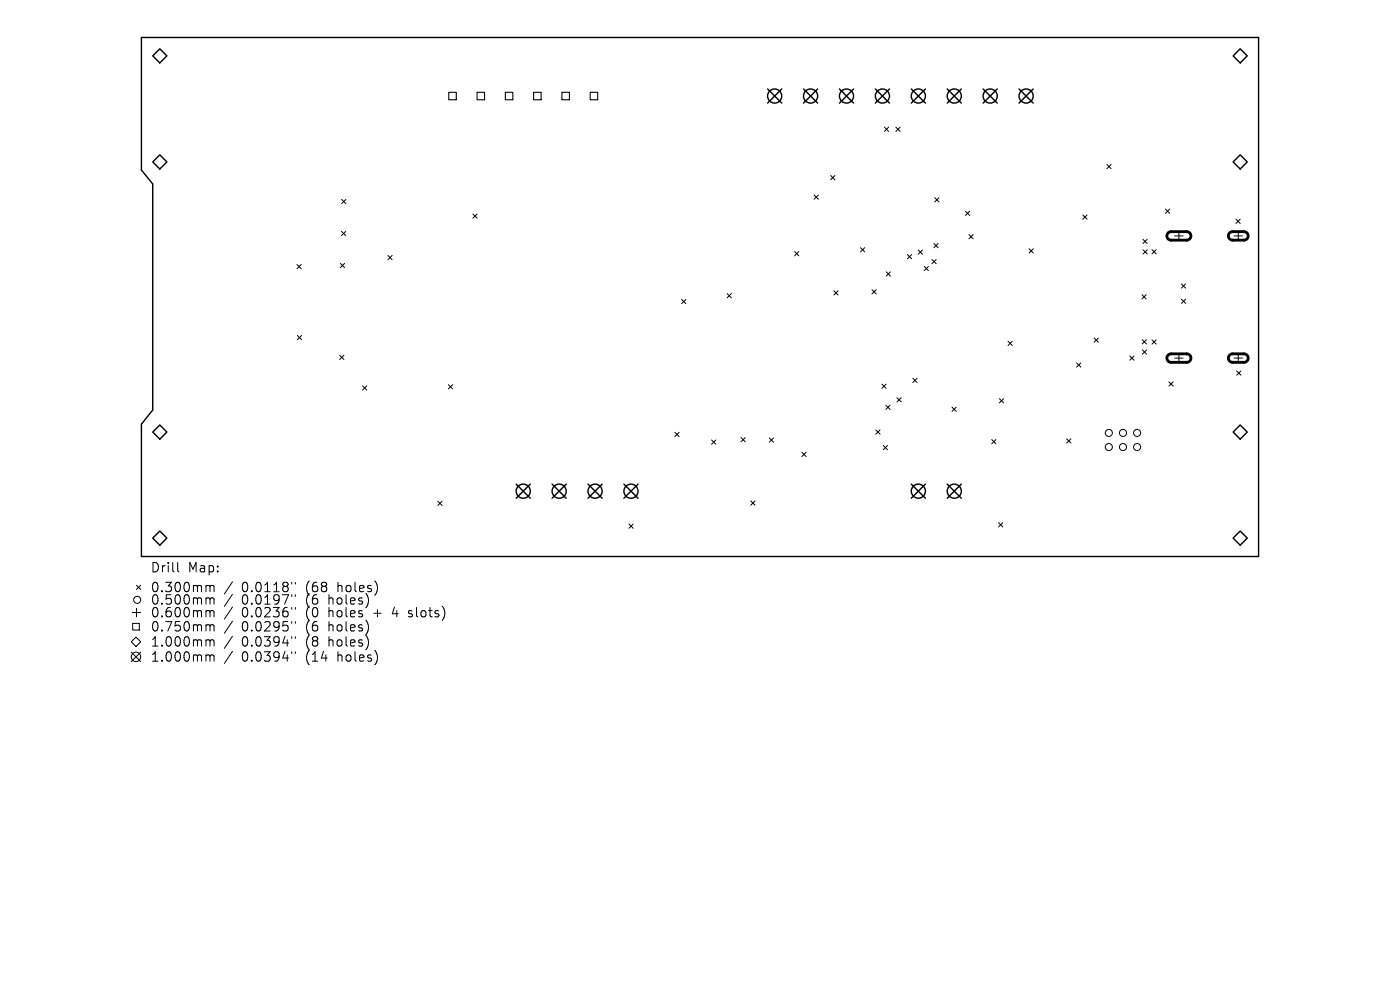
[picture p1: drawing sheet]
<svg xmlns="http://www.w3.org/2000/svg" width="297mm" height="210mm" viewBox="0 0 297 210" stroke-linecap="round" stroke-linejoin="round" font-family="sans-serif">
<defs><g id="words">
<g font-size="2.8">
<text x="31.9" y="121.7">Drill</text>
<text x="31.9" y="125.9">0.300mm</text>
<text x="39.8" y="121.7">Map:</text>
<text x="51.1" y="125.9">0.0118&quot;</text>
<text x="64.7" y="125.9">(68</text>
<text x="71.5" y="125.9">holes)</text>
<text x="31.9" y="128.5">0.500mm</text>
<text x="31.9" y="131.2">0.600mm</text>
<text x="51.1" y="128.5">0.0197&quot;</text>
<text x="51.1" y="131.2">0.0236&quot;</text>
<text x="64.7" y="128.5">(6</text>
<text x="64.7" y="131.2">(0</text>
<text x="69.6" y="128.5">holes)</text>
<text x="69.6" y="131.2">holes</text>
<text x="79.2" y="131.2">+</text>
<text x="83.3" y="131.2">4</text>
<text x="86.8" y="131.2">slots)</text>
<text x="31.9" y="134.2">0.750mm</text>
<text x="31.9" y="137.4">1.000mm</text>
<text x="51.1" y="134.2">0.0295&quot;</text>
<text x="51.1" y="137.4">0.0394&quot;</text>
<text x="64.7" y="134.2">(6</text>
<text x="64.7" y="137.4">(8</text>
<text x="69.6" y="134.2">holes)</text>
<text x="69.6" y="137.4">holes)</text>
<text x="31.9" y="140.6">1.000mm</text>
<text x="51.1" y="140.6">0.0394&quot;</text>
<text x="64.7" y="140.6">(14</text>
<text x="71.5" y="140.6">holes)</text>
</g>
</g></defs>
<g fill="none" stroke="#000" stroke-width=".3">
<path d="M30 8h237v110.1h-237v-28.1l2.4-3v-48l-2.4-2.9zM32.4 11.9l1.5-1.5 1.5 1.5-1.5 1.5zM162.8 18.9l3 3M165.8 18.9l-3 3M170.5 18.9l3 3M173.5 18.9l-3 3M178.1 18.9l3 3M181.1 18.9l-3 3M185.7 18.9l3 3M188.7 18.9l-3 3M193.3 18.9l3 3M196.3 18.9l-3 3"/>
<path d="M200.9 18.9l3 3M203.9 18.9l-3 3M208.6 18.9l3 3M211.6 18.9l-3 3M216.2 18.9l3 3M219.2 18.9l-3 3M263.1 10.4l1.5 1.5-1.5 1.5-1.5-1.5zM33.9 32.9l1.5 1.5-1.5 1.5-1.5-1.5zM263.1 32.9l1.5 1.5-1.5 1.5-1.5-1.5zM32.4 91.7l1.5-1.5 1.5 1.5-1.5 1.5zM263.1 90.2l1.5 1.5-1.5 1.5-1.5-1.5zM33.9 112.7l1.5 1.5-1.5 1.5-1.5-1.5z"/>
<path d="M109.5 102.7l3 3M112.5 102.7l-3 3M117.1 102.7l3 3M120.1 102.7l-3 3M124.7 102.7l3 3M127.7 102.7l-3 3M132.4 102.7l3 3M135.4 102.7l-3 3M193.3 102.7l3 3M196.3 102.7l-3 3M200.9 102.7l3 3M203.9 102.7l-3 3"/>
<path d="M263.1 112.7l1.5 1.5-1.5 1.5-1.5-1.5z"/>
<circle cx="164.3" cy="20.4" r="1.5"/>
<circle cx="172" cy="20.4" r="1.5"/>
<circle cx="179.6" cy="20.4" r="1.5"/>
<circle cx="187.2" cy="20.4" r="1.5"/>
<circle cx="194.8" cy="20.4" r="1.5"/>
<circle cx="202.4" cy="20.4" r="1.5"/>
<circle cx="210.1" cy="20.4" r="1.5"/>
<circle cx="217.7" cy="20.4" r="1.5"/>
<circle cx="111" cy="104.2" r="1.5"/>
<circle cx="118.6" cy="104.2" r="1.5"/>
<circle cx="126.2" cy="104.2" r="1.5"/>
<circle cx="133.9" cy="104.2" r="1.5"/>
<circle cx="194.8" cy="104.2" r="1.5"/>
<circle cx="202.4" cy="104.2" r="1.5"/>
</g>
<g fill="none" stroke="#000" stroke-width=".21">
<path d="M176.2 37.2l.9 .9M177.1 37.2l-.9 .9M187.6 27l.9 .9M188.5 27l-.9 .9M190.1 27l.9 .9M191 27l-.9 .9M234.8 34.9l.9 .9M235.7 34.9l-.9 .9M63 56.1l.9 .9M63.9 56.1l-.9 .9M72.2 55.9l.9 .9M72.5 49.1l.9 .9"/>
<path d="M72.5 42.3l.9 .9M73.1 55.9l-.9 .9M73.4 49.1l-.9 .9M73.4 42.3l-.9 .9M82.3 54.2l.9 .9M83.2 54.2l-.9 .9M100.3 45.4l.9 .9M101.2 45.4l-.9 .9M168.6 53.4l.9 .9M169.5 53.4l-.9 .9M172.7 41.4l.9 .9M173.6 41.4l-.9 .9"/>
<path d="M182.5 52.5l.9 .9M183.4 52.5l-.9 .9M188 57.7l.9 .9M188.9 57.7l-.9 .9M192.5 54l.9 .9M193.4 54l-.9 .9M194.8 53l.9 .9M195.7 53l-.9 .9M196.1 56.5l.9 .9M197 56.5l-.9 .9M197.7 55l.9 .9M198.1 51.7l.9 .9"/>
<path d="M198.3 41.9l.9 .9M198.6 55l-.9 .9M199 51.7l-.9 .9M199.2 41.9l-.9 .9M204.8 44.8l.9 .9M205.6 49.8l.9 .9M205.7 44.8l-.9 .9M206.5 49.8l-.9 .9M218.3 52.8l.9 .9M219.2 52.8l-.9 .9M229.7 45.6l.9 .9M230.6 45.6l-.9 .9"/>
<path d="M242.5 50.8l.9 .9M242.5 53l.9 .9M243.4 50.8l-.9 .9M243.4 53l-.9 .9M244.4 53l.9 .9M245.3 53l-.9 .9M247.2 44.4l.9 .9M248.1 44.4l-.9 .9M249.2 50h1.8M250.1 49.1v1.8M261.8 50h1.8M262.2 46.5l.9 .9"/>
<path d="M262.7 49.1v1.8M263.1 46.5l-.9 .9M63.1 71.2l.9 .9M64 71.2l-.9 .9M72.1 75.4l.9 .9M73 75.4l-.9 .9M144.6 63.5l.9 .9M145.5 63.5l-.9 .9M154.3 62.3l.9 .9M155.2 62.3l-.9 .9M176.9 61.7l.9 .9M177.8 61.7l-.9 .9"/>
<path d="M185 61.4l.9 .9M185.9 61.4l-.9 .9M213.9 72.4l.9 .9M214.8 72.4l-.9 .9M228.4 77l.9 .9M229.3 77l-.9 .9M232.1 71.7l.9 .9M233 71.7l-.9 .9M239.7 75.5l.9 .9M240.6 75.5l-.9 .9M242.3 62.5l.9 .9M242.3 72.1l.9 .9"/>
<path d="M242.3 74.2l.9 .9M243.2 62.5l-.9 .9M243.2 72.1l-.9 .9M243.2 74.2l-.9 .9M244.4 72.1l.9 .9M245.3 72.1l-.9 .9M249.2 76h1.8M250.1 75.1v1.8M250.6 60.2l.9 .9M250.6 63.5l.9 .9M251.5 60.2l-.9 .9M251.5 63.5l-.9 .9"/>
<path d="M261.8 76h1.8M262.4 78.7l.9 .9M262.7 75.1v1.8M263.3 78.7l-.9 .9M76.9 81.8l.9 .9M77.8 81.8l-.9 .9M95.1 81.6l.9 .9M96 81.6l-.9 .9M143.2 91.7l.9 .9M144.1 91.7l-.9 .9M151 93.3l.9 .9M151.9 93.3l-.9 .9"/>
<path d="M157.2 92.8l.9 .9M158.1 92.8l-.9 .9M163.2 92.9l.9 .9M164.1 92.9l-.9 .9M170.1 95.9l.9 .9M171 95.9l-.9 .9M185.8 91.2l.9 .9M186.7 91.2l-.9 .9M187.1 81.5l.9 .9M187.4 94.5l.9 .9M187.9 86l.9 .9M188 81.5l-.9 .9"/>
<path d="M188.3 94.5l-.9 .9M188.8 86l-.9 .9M190.3 84.4l.9 .9M191.2 84.4l-.9 .9M193.7 80.2l.9 .9M194.6 80.2l-.9 .9M202 86.4l.9 .9M202.9 86.4l-.9 .9M210.4 93.2l.9 .9M211.3 93.2l-.9 .9M212 84.6l.9 .9M212.9 84.6l-.9 .9"/>
<path d="M226.3 93.1l.9 .9M227.2 93.1l-.9 .9M248 81l.9 .9M248.9 81l-.9 .9M37.7 119.3v1.7l.3 .3M92.9 106.3l.9 .9M93.8 106.3l-.9 .9M133.4 111.2l.9 .9M134.3 111.2l-.9 .9M159.3 106.3l.9 .9M160.2 106.3l-.9 .9M211.8 110.9l.9 .9"/>
<path d="M212.7 110.9l-.9 .9M27.9 138.3l2 2M28.1 129.9h1.8M28.1 132.2h1.5v1.4h-1.5zM28.9 135.1l1 1-1 1-1-1zM29 124.2l.9 .9M29 129v1.8M29.9 124.2l-.9 .9M29.9 138.3l-2 2M44 124.2l.5 .1 .1 .2M44 126.8h.3l.3 .3M44 129.5l.5 .1 .1 .2"/>
<path d="M44 132.5h.3l.3 .3M44 135.7l.5 .1 .1 .2M44 138.9h.3l.3 .3M44.6 124.5l.2-.3 .5 .1 .1 1.2M44.6 124.5v1M44.6 127.1v1.1M44.6 129.8v1.1M44.6 132.8v1.1M44.6 136v1.1M44.6 139.2v1.1M44.6 127.1l.2-.3 .5 .1 .1 1.3M44.6 129.8l.2-.3 .5 .1 .1 1.3"/>
<path d="M44.6 132.8l.2-.3 .5 .1 .1 1.3M44.6 136l.2-.3 .5 .1 .1 1.3M44.6 139.2l.2-.3 .5 .1 .1 1.3M49.3 123.4l-1.7 2.6M49.3 126.1l-1.7 2.5M49.3 128.8l-1.7 2.5M49.3 131.8l-1.7 2.5M49.3 135l-1.7 2.5M49.3 138.2l-1.7 2.5M61.9 123.5v.4M61.9 126.2v.3M61.9 128.9v.3"/>
<path d="M61.9 131.9v.3M61.9 135.1v.3M61.9 138.3v.3M62.6 123.5v.4M62.6 126.2v.3M62.6 128.9v.3M62.6 131.9v.3M62.6 135.1v.3M62.6 138.3v.3M77.9 132l.3 .9-.3 1.3M77.9 135.2l.3 .9-.3 1.3M78.2 127.2l-.3 1.3"/>
<path d="M79.8 123.6l.3 1-.3 1.3M79.8 138.4l.3 .9-.3 1.3M94.3 129.4v1.4"/>
<circle cx="235.2" cy="91.8" r=".75"/>
<circle cx="235.2" cy="94.8" r=".75"/>
<circle cx="238.2" cy="91.8" r=".75"/>
<circle cx="238.2" cy="94.8" r=".75"/>
<circle cx="241.2" cy="91.8" r=".75"/>
<circle cx="241.2" cy="94.8" r=".75"/>
<circle cx="28.9" cy="139.3" r="1"/>
<circle cx="29.1" cy="127.2" r=".75"/>
</g>
<path d="M247.8 49.4l.6-.3h3.3a.9 .9 0 0 1 .9 .9 .9 .9 0 0 1-.9 .9h-3.3a.9 .9 0 0 1-.8-.5 .9 .9 0 0 1 .2-1zM260.9 49.4l.5-.3h2.5a.9 .9 0 0 1 .9 .9 .9 .9 0 0 1-.9 .9h-2.4a.9 .9 0 0 1-.8-.5 .9 .9 0 0 1 .2-1zM247.8 75.3l.6-.2h3.3a.9 .9 0 0 1 .9 .9 .9 .9 0 0 1-.9 .9h-3.3a.9 .9 0 0 1-.8-.6 .9 .9 0 0 1 .2-1zM260.9 75.3l.5-.2h2.5a.9 .9 0 0 1 .9 .9 .9 .9 0 0 1-.9 .9h-2.4a.9 .9 0 0 1-.8-.6 .9 .9 0 0 1 .2-1z" fill="none" stroke="#000" stroke-width=".6"/>
<path d="M95.2 19.6h1.6v1.6h-1.6zM101.2 19.6h1.6v1.6h-1.6zM107.2 19.6h1.6v1.6h-1.6zM113.2 19.6h1.6v1.6h-1.6zM119.2 19.6h1.6v1.6h-1.6zM125.2 19.6h1.6v1.6h-1.6z" fill="none" stroke="#000" stroke-width=".23"/>
<use href="#words"/>
</svg>
